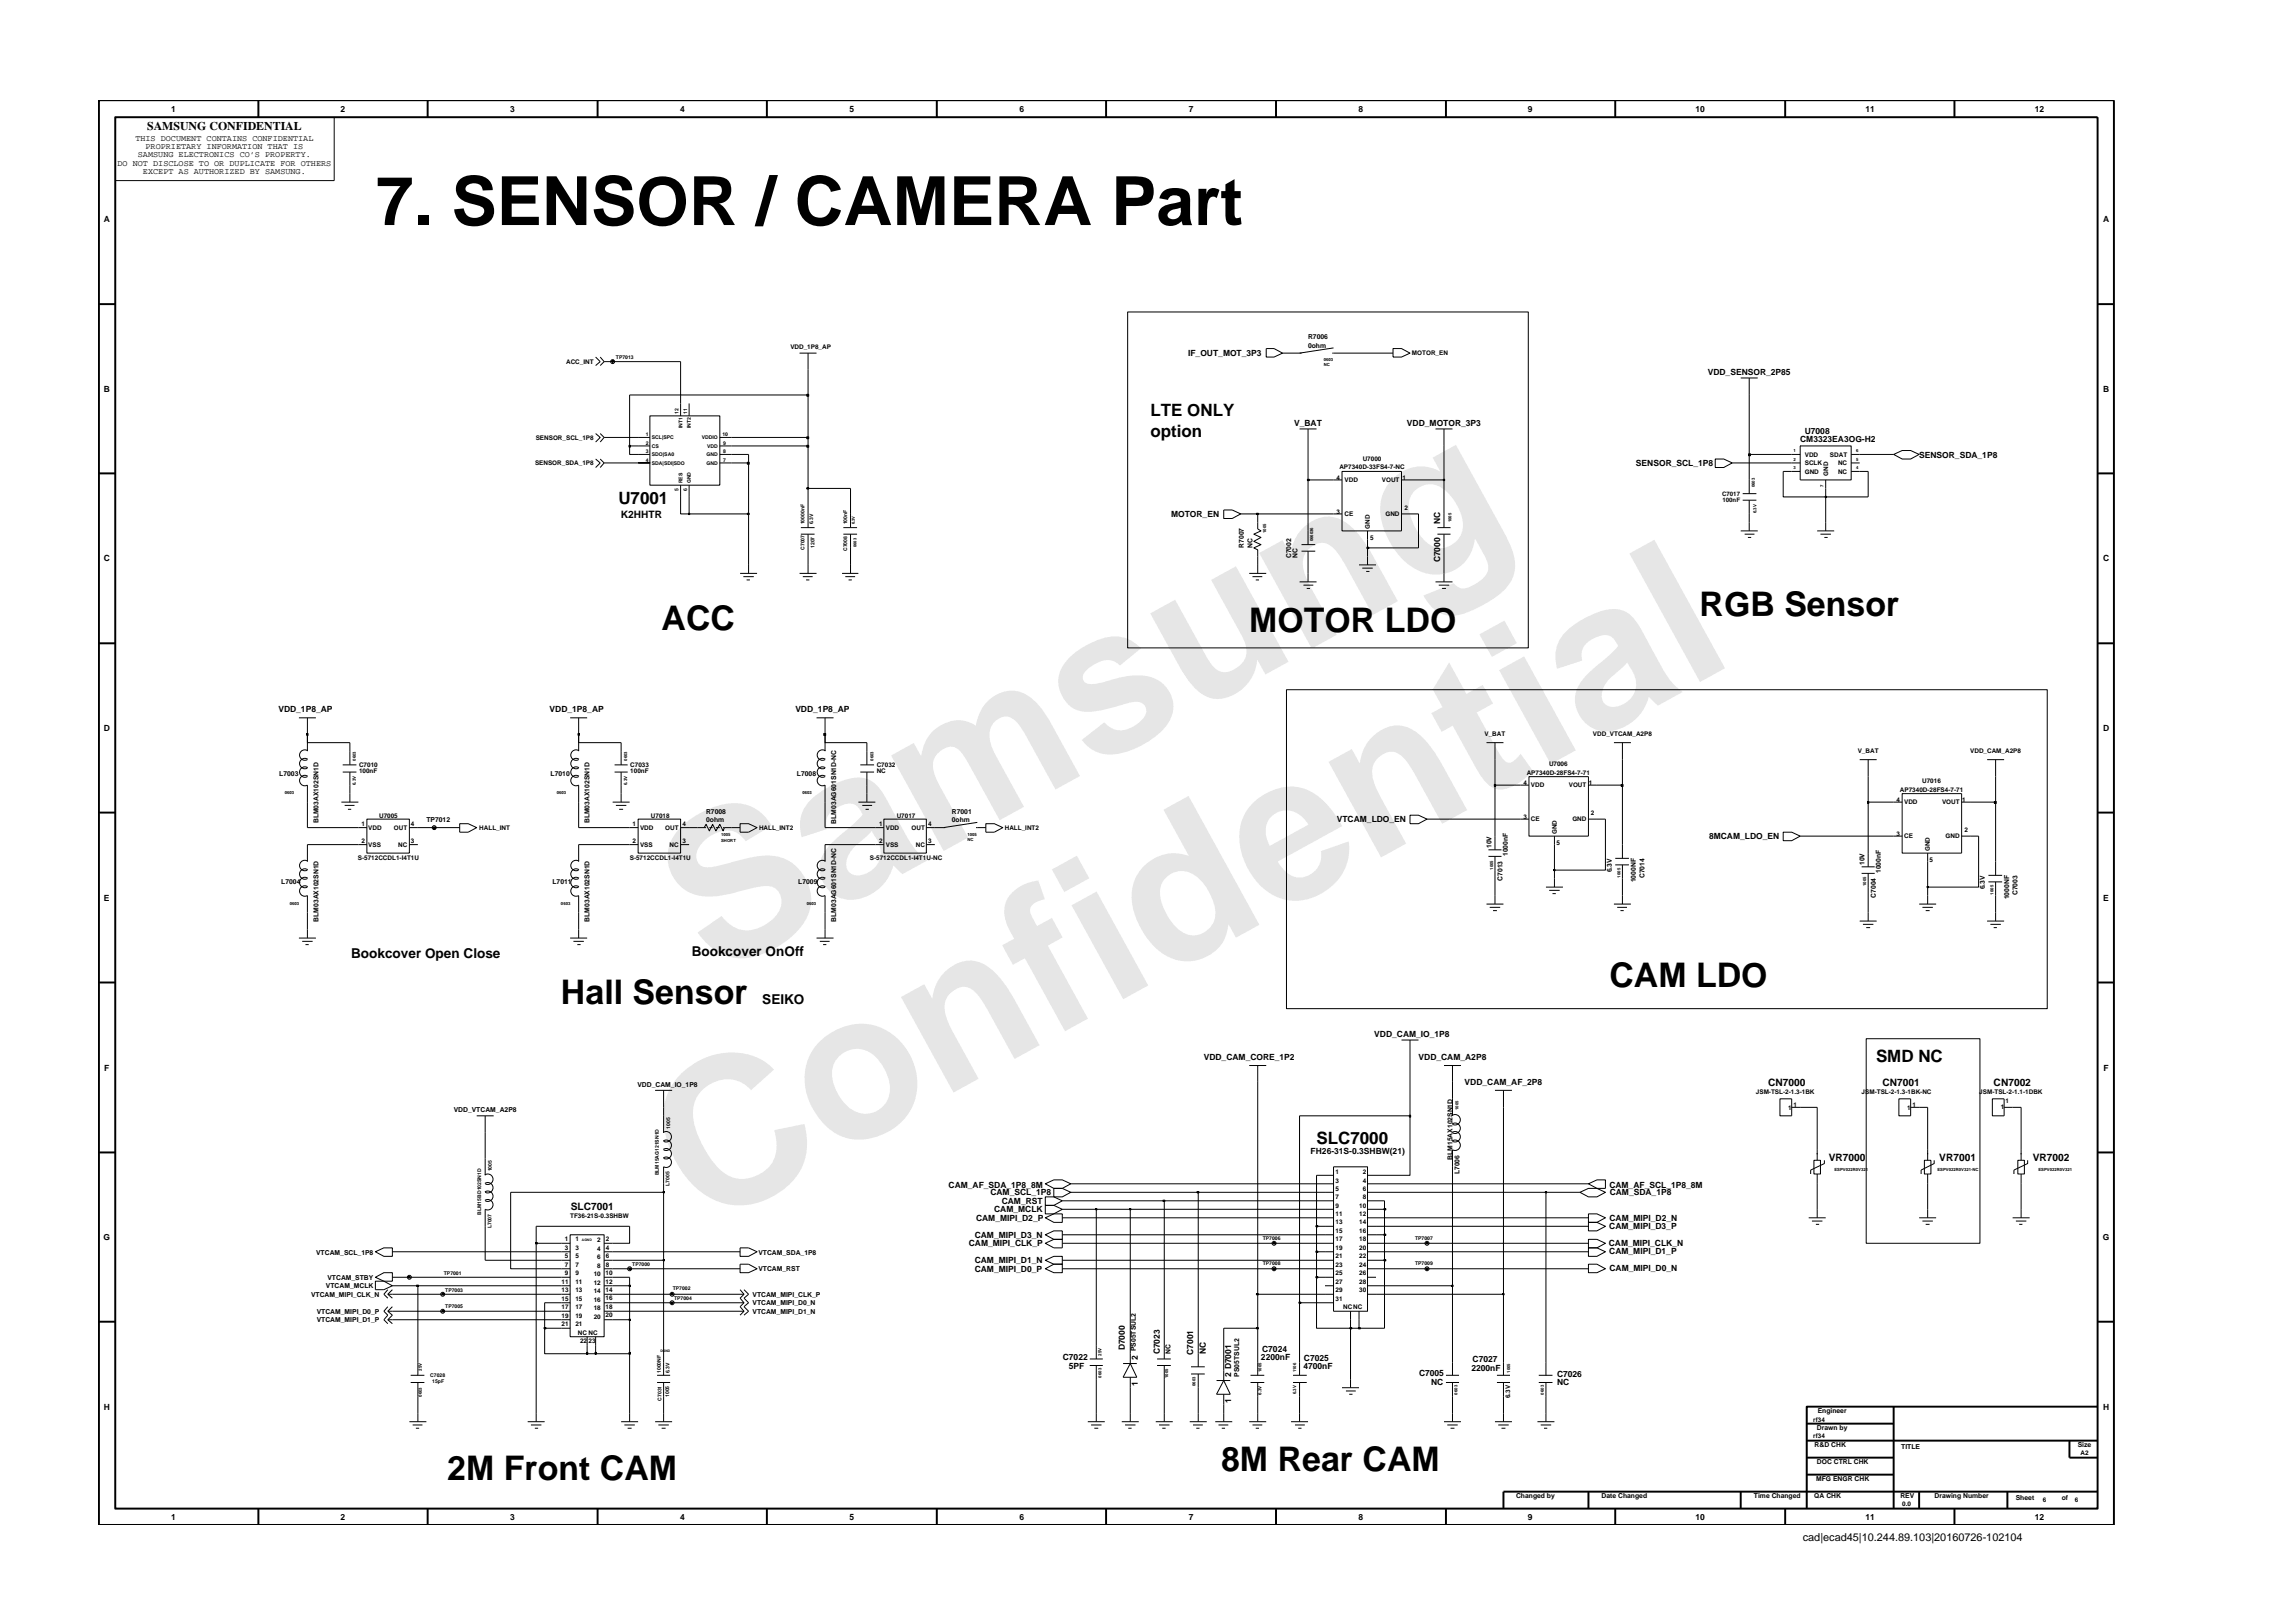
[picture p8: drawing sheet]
<svg xmlns="http://www.w3.org/2000/svg" width="297mm" height="210mm" viewBox="0 0 297 210" stroke-linecap="round" stroke-linejoin="round" font-family="sans-serif">
<defs><g id="words">
<g font-size="26.5" fill="#e6e6e6">
<text x="92.4" y="126.7" transform="rotate(-29 92.4 126.7)">Samsung</text>
<text x="91.1" y="159.4" transform="rotate(-29 91.1 159.4)">Confidential</text>
</g>
<text font-size="8.8" x="48.7" y="29.2">7. SENSOR / CAMERA Part</text>
<g font-size="4.4">
<text x="85.7" y="81.6">ACC</text>
<text x="161.8" y="81.8">MOTOR LDO</text>
<text x="220.2" y="79.8">RGB Sensor</text>
<text x="72.7" y="130.1">Hall Sensor</text>
<text x="208.5" y="127.9">CAM LDO</text>
<text x="57.9" y="191.7">2M Front CAM</text>
<text x="158.2" y="190.6">8M Rear CAM</text>
</g>
<g font-size="2.2">
<text x="149" y="53.9">LTE ONLY</text>
<text x="149" y="56.7">option</text>
<text x="80.1" y="65.3">U7001</text>
<text x="243" y="137.5">SMD NC</text>
<text x="170.5" y="148.2">SLC7000</text>
</g>
<g font-size="1.8">
<text x="45.5" y="124.1">Bookcover Open Close</text>
<text x="89.6" y="123.8">Bookcover OnOff</text>
<text x="98.7" y="130.1">SEIKO</text>
</g>
<text font-size="1.5" x="19.1" y="16.9">SAMSUNG CONFIDENTIAL</text>
<text font-size="1.4" x="233.5" y="199.7">cad|ecad45|10.244.89.103|20160726-102104</text>
<g font-size="1.3">
<text x="80.4" y="67.1">K2HHTR</text>
<text x="229" y="140.7">CN7000</text>
<text x="243.9" y="140.7">CN7001</text>
<text x="258.3" y="140.7">CN7002</text>
<text x="236.9" y="150.3">VR7000</text>
<text x="251.2" y="150.3">VR7001</text>
<text x="263.3" y="150.3">VR7002</text>
<text x="73.9" y="156.7">SLC7001</text>
</g>
<g font-size="1.1">
<text x="22.2" y="14.5">1</text>
<text x="44.1" y="14.5">2</text>
<text x="66.1" y="14.5">3</text>
<text x="88.1" y="14.5">4</text>
<text x="110" y="14.5">5</text>
<text x="132.1" y="14.5">6</text>
<text x="154" y="14.5">7</text>
<text x="176" y="14.5">8</text>
<text x="197.9" y="14.5">9</text>
<text x="219.6" y="14.5">10</text>
<text x="241.6" y="14.5">11</text>
<text x="263.6" y="14.5">12</text>
<text x="15.2" y="21.5">DO NOT DISCLOSE TO OR DUPLICATE FOR OTHERS</text>
<text x="17.5" y="18.2">THIS DOCUMENT CONTAINS CONFIDENTIAL</text>
<text x="17.9" y="20.4">SAMSUNG ELECTRONICS CO’S PROPERTY.</text>
<text x="18.5" y="22.6">EXCEPT AS AUTHORIZED BY SAMSUNG.</text>
<text x="18.9" y="19.3">PROPRIETARY INFORMATION THAT IS</text>
<text x="13.4" y="28.8">A</text>
<text x="272.4" y="28.8">A</text>
<text x="153.9" y="46.1">IF_OUT_MOT_3P3</text>
<text x="13.4" y="50.8">B</text>
<text x="221.2" y="48.6">VDD_SENSOR_2P85</text>
<text x="272.4" y="50.8">B</text>
<text x="167.6" y="55.2">V_BAT</text>
<text x="182.3" y="55.2">VDD_MOTOR_3P3</text>
<text x="233.2" y="57.3">CM3323EA3OG-H2</text>
<text x="233.8" y="56.2">U7008</text>
<text x="248.6" y="59.3">SENSOR_SDA_1P8</text>
<text x="211.9" y="60.4">SENSOR_SCL_1P8</text>
<text x="151.7" y="67">MOTOR_EN</text>
<text x="186.5" y="67.9" transform="rotate(-90 186.5 67.9)">NC</text>
<text x="13.4" y="72.7">C</text>
<text x="186.5" y="72.9" transform="rotate(-90 186.5 72.9)">C7000</text>
<text x="272.4" y="72.7">C</text>
<text x="13.4" y="94.7">D</text>
<text x="36.1" y="92.3">VDD_1P8_AP</text>
<text x="71.2" y="92.3">VDD_1P8_AP</text>
<text x="103" y="92.3">VDD_1P8_AP</text>
<text x="272.4" y="94.7">D</text>
<text x="173.2" y="106.5">VTCAM_LDO_EN</text>
<text x="221.4" y="108.7">8MCAM_LDO_EN</text>
<text x="13.5" y="116.7">E</text>
<text x="272.5" y="116.7">E</text>
<text x="155.9" y="137.3">VDD_CAM_CORE_1P2</text>
<text x="178" y="134.3">VDD_CAM_IO_1P8</text>
<text x="183.8" y="137.3">VDD_CAM_A2P8</text>
<text x="13.5" y="138.7">F</text>
<text x="189.7" y="140.6">VDD_CAM_AF_2P8</text>
<text x="272.5" y="138.7">F</text>
<text x="169.8" y="149.5">FH26-31S-0.3SHBW(21)</text>
<text x="122.9" y="153.9">CAM_AF_SDA_1P8_8M</text>
<text x="128.3" y="154.8">CAM_SCL_1P8</text>
<text x="129.8" y="156">CAM_RST</text>
<text x="208.5" y="153.9">CAM_AF_SCL_1P8_8M</text>
<text x="208.5" y="154.9">CAM_SDA_1P8</text>
<text x="13.4" y="160.6">G</text>
<text x="125.5" y="161.5">CAM_MIPI_CLK_P</text>
<text x="126.3" y="160.4">CAM_MIPI_D3_N</text>
<text x="126.4" y="158.2">CAM_MIPI_D2_P</text>
<text x="128.8" y="157.1">CAM_MCLK</text>
<text x="208.4" y="161.4">CAM_MIPI_CLK_N</text>
<text x="208.5" y="159.3">CAM_MIPI_D3_P</text>
<text x="208.5" y="158.2">CAM_MIPI_D2_N</text>
<text x="272.4" y="160.6">G</text>
<text x="126.3" y="164.8">CAM_MIPI_D0_P</text>
<text x="126.3" y="163.7">CAM_MIPI_D1_N</text>
<text x="208.5" y="162.5">CAM_MIPI_D1_P</text>
<text x="208.5" y="164.7">CAM_MIPI_D0_N</text>
<text x="137.7" y="176.1">C7022</text>
<text x="138.5" y="177.3">5PF</text>
<text x="145.7" y="174.9" transform="rotate(-90 145.7 174.9)">D7000</text>
<text x="147.4" y="179.5" transform="rotate(-90 147.4 179.5)">1</text>
<text x="147.4" y="176.2" transform="rotate(-90 147.4 176.2)">2</text>
<text x="150.3" y="175.5" transform="rotate(-90 150.3 175.5)">C7023</text>
<text x="154.6" y="175.5" transform="rotate(-90 154.6 175.5)">C7001</text>
<text x="156.2" y="175.5" transform="rotate(-90 156.2 175.5)">NC</text>
<text x="159.5" y="178.4" transform="rotate(-90 159.5 178.4)">2 D7001</text>
<text x="163.4" y="176.2">2200nF</text>
<text x="163.5" y="175.1">C7024</text>
<text x="168.9" y="177.4">4700nF</text>
<text x="168.9" y="176.3">C7025</text>
<text x="183.8" y="178.2">C7005</text>
<text x="185.4" y="179.5">NC</text>
<text x="190.6" y="177.7">2200nF</text>
<text x="190.8" y="176.5">C7027</text>
<text x="201.7" y="179.4">NC</text>
<text x="201.7" y="178.3">C7026</text>
<text x="13.4" y="182.6">H</text>
<text x="159.5" y="181.7" transform="rotate(-90 159.5 181.7)">1</text>
<text x="272.4" y="182.6">H</text>
<text x="22.2" y="196.9">1</text>
<text x="44.1" y="196.9">2</text>
<text x="66.1" y="196.9">3</text>
<text x="88.1" y="196.9">4</text>
<text x="110" y="196.9">5</text>
<text x="132.1" y="196.9">6</text>
<text x="154" y="196.9">7</text>
<text x="176" y="196.9">8</text>
<text x="197.9" y="196.9">9</text>
<text x="219.6" y="196.9">10</text>
<text x="241.6" y="196.9">11</text>
<text x="263.6" y="196.9">12</text>
</g>
<g font-size=".9">
<text x="169.4" y="44">R7006</text>
<text x="169.4" y="45.1">0ohm</text>
<text x="161.1" y="71" transform="rotate(-90 161.1 71)">R7007</text>
<text x="162.2" y="71" transform="rotate(-90 162.2 71)">NC</text>
<text x="167.2" y="72.3" transform="rotate(-90 167.2 72.3)">C7002</text>
<text x="168.1" y="72.3" transform="rotate(-90 168.1 72.3)">NC</text>
<text x="36.2" y="100.5">L7003</text>
<text x="71.3" y="100.5">L7010</text>
<text x="103.2" y="100.5">L7008</text>
<text x="41.2" y="106.7" transform="rotate(-90 41.2 106.7)">BLM03AX102SN1D</text>
<text x="55.2" y="106.4">TP7012</text>
<text x="76.4" y="106.7" transform="rotate(-90 76.4 106.7)">BLM03AX102SN1D</text>
<text x="91.5" y="106.5">0ohm</text>
<text x="91.5" y="105.4">R7008</text>
<text x="108.3" y="106.7" transform="rotate(-90 108.3 106.7)">BLM03AG601SN1D-NC</text>
<text x="123.3" y="106.5">0ohm</text>
<text x="123.3" y="105.4">R7001</text>
<text x="193.2" y="109.9" transform="rotate(-90 193.2 109.9)">10V</text>
<text x="195.3" y="110.9" transform="rotate(-90 195.3 110.9)">1000nF</text>
<text x="208.8" y="113" transform="rotate(-90 208.8 113)">6.3V</text>
<text x="213" y="113.8" transform="rotate(-90 213 113.8)">C7014</text>
<text x="241.5" y="112.1" transform="rotate(-90 241.5 112.1)">10V</text>
<text x="243.7" y="113.1" transform="rotate(-90 243.7 113.1)">1000nF</text>
<text x="36.4" y="114.6">L7004</text>
<text x="41.2" y="119.4" transform="rotate(-90 41.2 119.4)">BLM03AX102SN1D</text>
<text x="71.6" y="114.6">L7011</text>
<text x="76.4" y="119.4" transform="rotate(-90 76.4 119.4)">BLM03AX102SN1D</text>
<text x="103.4" y="114.6">L7009</text>
<text x="108.3" y="119.4" transform="rotate(-90 108.3 119.4)">BLM03AG601SN1D-NC</text>
<text x="194.6" y="114.1" transform="rotate(-90 194.6 114.1)">C7013</text>
<text x="211.9" y="114.3" transform="rotate(-90 211.9 114.3)">1000NF</text>
<text x="243" y="116.3" transform="rotate(-90 243 116.3)">C7004</text>
<text x="257.1" y="115.2" transform="rotate(-90 257.1 115.2)">6.3V</text>
<text x="260.3" y="116.5" transform="rotate(-90 260.3 116.5)">1000NF</text>
<text x="261.4" y="116" transform="rotate(-90 261.4 116)">C7003</text>
<text x="82.6" y="140.8">VDD_CAM_IO_1P8</text>
<text x="58.8" y="144">VDD_VTCAM_A2P8</text>
<text x="188.1" y="150.3" transform="rotate(-90 188.1 150.3)">BLM15AX102SN1D</text>
<text x="189.1" y="152.1" transform="rotate(-90 189.1 152.1)">L7006</text>
<text x="40.3" y="168">VTCAM_MIPI_CLK_N</text>
<text x="41" y="162.6">VTCAM_SCL_1P8</text>
<text x="42.2" y="166.8">VTCAM_MCLK</text>
<text x="42.4" y="165.8">VTCAM_STBY</text>
<text x="97.5" y="168">VTCAM_MIPI_CLK_P</text>
<text x="98.2" y="164.6">VTCAM_RST</text>
<text x="98.2" y="162.6">VTCAM_SDA_1P8</text>
<text x="41" y="170.2">VTCAM_MIPI_D0_P</text>
<text x="41" y="171.3">VTCAM_MIPI_D1_P</text>
<text x="97.5" y="169.1">VTCAM_MIPI_D0_N</text>
<text x="97.5" y="170.2">VTCAM_MIPI_D1_N</text>
<text x="147.1" y="175" transform="rotate(-90 147.1 175)">PS05TSUL2</text>
<text x="151.6" y="175.5" transform="rotate(-90 151.6 175.5)">NC</text>
<text x="160.5" y="178.3" transform="rotate(-90 160.5 178.3)">PS05TSUL2</text>
<text x="235.4" y="185.3">Drawn by</text>
<text x="235.5" y="183.1">Engineer</text>
<text x="235.1" y="187.5">R&amp;D CHK</text>
<text x="235.3" y="191.9">MFG ENGR CHK</text>
<text x="235.4" y="189.7">DOC CTRL CHK</text>
<text x="246.3" y="187.7">TITLE</text>
<text x="269.2" y="187.5">Size</text>
<text x="196.4" y="194.1">Changed by</text>
<text x="207.5" y="194.1">Date Changed</text>
<text x="227.2" y="194.1">Time Changed</text>
<text x="235" y="194.1">QA CHK</text>
<text x="246.2" y="194.1">REV</text>
<text x="250.6" y="194.1">Drawing Number</text>
<text x="261.1" y="194.3">Sheet</text>
<text x="267.1" y="194.3">of</text>
</g>
<g font-size=".8">
<text x="73.3" y="47.1">ACC_INT</text>
<text x="102.4" y="45.2">VDD_1P8_AP</text>
<text x="182.9" y="46">MOTOR_EN</text>
<text x="69.4" y="57">SENSOR_SCL_1P8</text>
<text x="176.5" y="59.7">U7000</text>
<text x="233.8" y="59.2">VDD</text>
<text x="237.1" y="59.2">SDAT</text>
<text x="69.3" y="60.3">SENSOR_SDA_1P8</text>
<text x="173.1" y="62.2">4</text>
<text x="173.5" y="60.8">AP7340D-33FS4-7-NC</text>
<text x="174.2" y="62.5">VDD</text>
<text x="179" y="62.5">VOUT</text>
<text x="181.7" y="62.2">1</text>
<text x="223.1" y="64.2">C7017</text>
<text x="223.1" y="65.1">100nF</text>
<text x="233.8" y="61.4">GND</text>
<text x="233.8" y="60.3">SCLK</text>
<text x="236.8" y="61.7" transform="rotate(-90 236.8 61.7)">GND</text>
<text x="238.1" y="60.3">NC</text>
<text x="238.1" y="61.4">NC</text>
<text x="173.1" y="66.6">3</text>
<text x="174.2" y="66.9">CE</text>
<text x="177.5" y="68.5" transform="rotate(-90 177.5 68.5)">GND</text>
<text x="177.5" y="69.9">5</text>
<text x="179.5" y="66.9">GND</text>
<text x="181.9" y="66.1">2</text>
<text x="192.3" y="95.4">V_BAT</text>
<text x="206.3" y="95.4">VDD_VTCAM_A2P8</text>
<text x="46.5" y="99.3">C7010</text>
<text x="46.5" y="100.2">100nF</text>
<text x="81.6" y="100.2">100nF</text>
<text x="81.6" y="99.3">C7033</text>
<text x="113.6" y="99.3">C7032</text>
<text x="113.6" y="100.2">NC</text>
<text x="197.4" y="101.7">4</text>
<text x="197.8" y="100.4">AP7340D-28FS4-7-71</text>
<text x="200.7" y="99.3">U7006</text>
<text x="205.8" y="101.7">1</text>
<text x="240.7" y="97.6">V_BAT</text>
<text x="249" y="101.5">U7016</text>
<text x="255.2" y="97.6">VDD_CAM_A2P8</text>
<text x="46.8" y="107">1</text>
<text x="47.7" y="107.5">VDD</text>
<text x="49.1" y="105.9">U7005</text>
<text x="51" y="107.5">OUT</text>
<text x="53.2" y="107">4</text>
<text x="62.1" y="107.5">HALL_INT</text>
<text x="82" y="107">1</text>
<text x="82.9" y="107.5">VDD</text>
<text x="84.3" y="105.9">U7018</text>
<text x="86.2" y="107.5">OUT</text>
<text x="88.4" y="107">4</text>
<text x="98.3" y="107.5">HALL_INT2</text>
<text x="113.9" y="107">1</text>
<text x="114.8" y="107.5">VDD</text>
<text x="116.2" y="105.9">U7017</text>
<text x="118.1" y="107.5">OUT</text>
<text x="120.3" y="107">4</text>
<text x="130.2" y="107.5">HALL_INT2</text>
<text x="197.4" y="106.1">3</text>
<text x="198.3" y="102">VDD</text>
<text x="198.3" y="106.4">CE</text>
<text x="203.2" y="102">VOUT</text>
<text x="203.7" y="106.4">GND</text>
<text x="206.1" y="105.6">2</text>
<text x="245.7" y="103.9">4</text>
<text x="246.1" y="102.6">AP7340D-28FS4-7-71</text>
<text x="246.7" y="104.2">VDD</text>
<text x="251.6" y="104.2">VOUT</text>
<text x="254.2" y="103.9">1</text>
<text x="254.5" y="107.8">2</text>
<text x="46.4" y="111.4">S-5712CCDL1-I4T1U</text>
<text x="46.8" y="109.2">2</text>
<text x="47.7" y="109.7">VSS</text>
<text x="51.6" y="109.7">NC</text>
<text x="53.2" y="109.2">3</text>
<text x="81.6" y="111.4">S-5712CCDL1-I4T1U</text>
<text x="82" y="109.2">2</text>
<text x="82.9" y="109.7">VSS</text>
<text x="86.7" y="109.7">NC</text>
<text x="88.4" y="109.2">3</text>
<text x="112.7" y="111.4">S-5712CCDL1-I4T1U-NC</text>
<text x="113.9" y="109.2">2</text>
<text x="114.8" y="109.7">VSS</text>
<text x="118.6" y="109.7">NC</text>
<text x="120.3" y="109.2">3</text>
<text x="201.6" y="109.5">5</text>
<text x="201.7" y="108.1" transform="rotate(-90 201.7 108.1)">GND</text>
<text x="245.7" y="108.3">3</text>
<text x="246.7" y="108.6">CE</text>
<text x="250" y="111.7">5</text>
<text x="250" y="110.3" transform="rotate(-90 250 110.3)">GND</text>
<text x="252" y="108.6">GND</text>
<text x="227.5" y="141.7">JSM-TSL-2-1.3-1BK</text>
<text x="231.6" y="143.8">1</text>
<text x="232.4" y="143.5">1</text>
<text x="241.2" y="141.8">JSM-TSL-2-1.3-1BK-NC</text>
<text x="247.1" y="143.8">1</text>
<text x="247.8" y="143.5">1</text>
<text x="256.4" y="141.8">JSM-TSL-2-1.1-1DBK</text>
<text x="259.2" y="143.6">1</text>
<text x="259.8" y="143">1</text>
<text x="173" y="152.1">1</text>
<text x="173" y="154.3">5</text>
<text x="173" y="155.4">7</text>
<text x="173" y="153.2">3</text>
<text x="176.5" y="153.2">4</text>
<text x="176.5" y="152.1">2</text>
<text x="176.5" y="154.3">6</text>
<text x="176.5" y="155.4">8</text>
<text x="73.2" y="161.9">3</text>
<text x="73.2" y="160.8">1</text>
<text x="73.9" y="157.8">TF36-21S-0.3SHBW</text>
<text x="74.5" y="161.9">3</text>
<text x="74.5" y="160.8">1</text>
<text x="77.4" y="160.9">2</text>
<text x="78.5" y="161.9">4</text>
<text x="78.5" y="160.8">2</text>
<text x="173" y="157.6">11</text>
<text x="173" y="158.6">13</text>
<text x="173" y="159.7">15</text>
<text x="173" y="160.8">17</text>
<text x="173" y="156.5">9</text>
<text x="173" y="161.9">19</text>
<text x="176.1" y="157.6">12</text>
<text x="176.1" y="158.6">14</text>
<text x="176.1" y="159.7">16</text>
<text x="176.1" y="160.8">18</text>
<text x="176.1" y="161.9">20</text>
<text x="176.1" y="156.5">10</text>
<text x="72.8" y="167.4">13</text>
<text x="72.8" y="166.3">11</text>
<text x="73.2" y="165.2">9</text>
<text x="73.2" y="163">5</text>
<text x="73.2" y="164.1">7</text>
<text x="74.5" y="165.2">9</text>
<text x="74.5" y="163">5</text>
<text x="74.5" y="167.4">13</text>
<text x="74.5" y="164.1">7</text>
<text x="74.5" y="166.3">11</text>
<text x="76.9" y="166.4">12</text>
<text x="76.9" y="167.5">14</text>
<text x="76.9" y="165.3">10</text>
<text x="77.4" y="164.2">8</text>
<text x="77.4" y="162">4</text>
<text x="77.4" y="163.1">6</text>
<text x="78.4" y="166.3">12</text>
<text x="78.4" y="167.4">14</text>
<text x="78.4" y="165.2">10</text>
<text x="78.5" y="164.1">8</text>
<text x="78.5" y="163">6</text>
<text x="173" y="163">21</text>
<text x="173" y="164.1">23</text>
<text x="173" y="165.2">25</text>
<text x="173" y="166.3">27</text>
<text x="173" y="167.4">29</text>
<text x="176.1" y="163">22</text>
<text x="176.1" y="164.1">24</text>
<text x="176.1" y="165.2">26</text>
<text x="176.1" y="166.3">28</text>
<text x="176.1" y="167.4">30</text>
<text x="72.8" y="171.8">21</text>
<text x="72.8" y="168.5">15</text>
<text x="72.8" y="169.6">17</text>
<text x="72.8" y="170.7">19</text>
<text x="74.5" y="171.8">21</text>
<text x="74.5" y="168.5">15</text>
<text x="74.5" y="169.6">17</text>
<text x="74.5" y="170.7">19</text>
<text x="74.9" y="172.9">NC NC</text>
<text x="76.9" y="170.8">20</text>
<text x="76.9" y="168.6">16</text>
<text x="76.9" y="169.7">18</text>
<text x="78.4" y="170.6">20</text>
<text x="78.4" y="168.4">16</text>
<text x="78.4" y="169.5">18</text>
<text x="173" y="168.5">31</text>
<text x="174" y="169.5">NCNC</text>
<text x="75.1" y="174">22</text>
<text x="76.2" y="174">23</text>
<text x="195.6" y="181.1" transform="rotate(-90 195.6 181.1)">6.3V</text>
<text x="234.9" y="184.2">rf34</text>
<text x="234.9" y="186.3">rf34</text>
<text x="269.5" y="188.5">A2</text>
<text x="246.4" y="195.1">0.0</text>
<text x="264.6" y="194.6">6</text>
<text x="268.8" y="194.6">6</text>
</g>
<g font-size=".7">
<text x="79.8" y="46.5">TP7013</text>
<text x="87.9" y="53.6" transform="rotate(-90 87.9 53.6)">12</text>
<text x="89" y="53.6" transform="rotate(-90 89 53.6)">11</text>
<text x="83.7" y="57.6">2</text>
<text x="83.7" y="56.5">1</text>
<text x="83.7" y="59.8">4</text>
<text x="83.7" y="58.7">3</text>
<text x="84.4" y="56.9">SCL|SPC</text>
<text x="84.4" y="59.1">SDO|SA0</text>
<text x="84.4" y="58">CS</text>
<text x="88.4" y="55.5" transform="rotate(-90 88.4 55.5)">INT1</text>
<text x="89.5" y="55.5" transform="rotate(-90 89.5 55.5)">INT2</text>
<text x="90.9" y="56.9">VDDIO</text>
<text x="91.5" y="59.1">GND</text>
<text x="91.6" y="58">VDD</text>
<text x="93.6" y="56.5">10</text>
<text x="93.7" y="57.6">9</text>
<text x="93.7" y="58.7">8</text>
<text x="93.7" y="59.8">7</text>
<text x="84.4" y="60.2">SDA|SDI|SDO</text>
<text x="87.9" y="63.6" transform="rotate(-90 87.9 63.6)">5</text>
<text x="88.4" y="62.6" transform="rotate(-90 88.4 62.6)">RES</text>
<text x="89" y="63.6" transform="rotate(-90 89 63.6)">6</text>
<text x="89.5" y="62.6" transform="rotate(-90 89.5 62.6)">GND</text>
<text x="91.5" y="60.2">GND</text>
<text x="104.2" y="71.2" transform="rotate(-90 104.2 71.2)">C7007</text>
<text x="104.2" y="67.9" transform="rotate(-90 104.2 67.9)">10000nF</text>
<text x="105.3" y="67.9" transform="rotate(-90 105.3 67.9)">6.3V</text>
<text x="105.5" y="71" transform="rotate(-90 105.5 71)">1207</text>
<text x="109.7" y="71.4" transform="rotate(-90 109.7 71.4)">C7008</text>
<text x="109.7" y="67.9" transform="rotate(-90 109.7 67.9)">100nF</text>
<text x="86.8" y="146.2" transform="rotate(-90 86.8 146.2)">1005</text>
<text x="63.7" y="151.8" transform="rotate(-90 63.7 151.8)">1005</text>
<text x="85.4" y="152.3" transform="rotate(-90 85.4 152.3)">BLM15AG121SN1D</text>
<text x="86.7" y="153.6" transform="rotate(-90 86.7 153.6)">L7005</text>
<text x="62.3" y="157.3" transform="rotate(-90 62.3 157.3)">BLM15BD102SN1D</text>
<text x="63.7" y="159.1" transform="rotate(-90 63.7 159.1)">L7007</text>
<text x="163.6" y="160.6">TP7006</text>
<text x="183.3" y="160.6">TP7007</text>
<text x="57.5" y="165.1">TP7001</text>
<text x="57.7" y="167.3">TP7003</text>
<text x="81.9" y="164">TP7000</text>
<text x="87.2" y="167.1">TP7002</text>
<text x="163.6" y="163.9">TP7008</text>
<text x="183.3" y="163.9">TP7009</text>
<text x="57.7" y="169.4">TP7005</text>
<text x="87.3" y="168.4">TP7004</text>
<text x="55.7" y="178.3">C7028</text>
<text x="56" y="179.2">15pF</text>
<text x="85.6" y="177.9" transform="rotate(-90 85.6 177.9)">1000NF</text>
<text x="86.7" y="177.9" transform="rotate(-90 86.7 177.9)">6.3V</text>
<text x="85.7" y="181.5" transform="rotate(-90 85.7 181.5)">C7031</text>
<text x="86.7" y="181" transform="rotate(-90 86.7 181)">1005</text>
</g>
<g font-size=".6">
<text x="227.5" y="66.5" transform="rotate(-90 227.5 66.5)">6.3V</text>
<text x="46.1" y="101.7" transform="rotate(-90 46.1 101.7)">6.3V</text>
<text x="81.2" y="101.7" transform="rotate(-90 81.2 101.7)">6.3V</text>
<text x="54.6" y="177.6" transform="rotate(-90 54.6 177.6)">25V</text>
<text x="142.7" y="175.6" transform="rotate(-90 142.7 175.6)">25V</text>
<text x="54.6" y="181" transform="rotate(-90 54.6 181)">0603</text>
<text x="163.4" y="180.7" transform="rotate(-90 163.4 180.7)">6.3V</text>
<text x="167.9" y="180.6" transform="rotate(-90 167.9 180.6)">6.3V</text>
</g>
<g font-size=".5">
<text x="171.5" y="46.7">0603</text>
<text x="171.5" y="47.4">NC</text>
<text x="232.4" y="58.6">1</text>
<text x="232.4" y="59.7">2</text>
<text x="240.4" y="59.7">5</text>
<text x="240.4" y="58.6">6</text>
<text x="227.3" y="63.1" transform="rotate(-90 227.3 63.1)">0603</text>
<text x="232.4" y="60.8">3</text>
<text x="236.2" y="63.1" transform="rotate(-90 236.2 63.1)">7</text>
<text x="240.4" y="60.8">4</text>
<text x="110.7" y="67.9" transform="rotate(-90 110.7 67.9)">6.3V</text>
<text x="110.9" y="70.9" transform="rotate(-90 110.9 70.9)">0603</text>
<text x="164" y="69" transform="rotate(-90 164 69)">1005</text>
<text x="170.1" y="70.1" transform="rotate(-90 170.1 70.1)">066036</text>
<text x="188" y="67.7" transform="rotate(-90 188 67.7)">1005</text>
<text x="46.1" y="98.5" transform="rotate(-90 46.1 98.5)">0603</text>
<text x="81.2" y="98.5" transform="rotate(-90 81.2 98.5)">0603</text>
<text x="113.1" y="98.5" transform="rotate(-90 113.1 98.5)">0603</text>
<text x="36.9" y="102.8">0603</text>
<text x="72.1" y="102.8">0603</text>
<text x="104" y="102.8">0603</text>
<text x="93.4" y="108.3">1005</text>
<text x="93.4" y="109.1">SHORT</text>
<text x="125.3" y="108.3">1005</text>
<text x="125.3" y="109">NC</text>
<text x="193.4" y="112.7" transform="rotate(-90 193.4 112.7)">1005</text>
<text x="209.9" y="113.7" transform="rotate(-90 209.9 113.7)">1005</text>
<text x="37.5" y="117.2">0603</text>
<text x="72.7" y="117.2">0603</text>
<text x="104.5" y="117.2">0603</text>
<text x="241.8" y="114.8" transform="rotate(-90 241.8 114.8)">1005</text>
<text x="258.3" y="115.9" transform="rotate(-90 258.3 115.9)">1005</text>
<text x="188.9" y="143.8" transform="rotate(-90 188.9 143.8)">1005</text>
<text x="237.6" y="151.7">ESPV022R0V321</text>
<text x="251" y="151.7">ESPV022R0V321-NC</text>
<text x="264.1" y="151.7">ESPV022R0V321</text>
<text x="142.7" y="178.5" transform="rotate(-90 142.7 178.5)">0603</text>
<text x="151.3" y="178.5" transform="rotate(-90 151.3 178.5)">1005</text>
<text x="154.9" y="179.6" transform="rotate(-90 154.9 179.6)">0603</text>
<text x="163.4" y="177.7" transform="rotate(-90 163.4 177.7)">1005</text>
<text x="167.9" y="177.8" transform="rotate(-90 167.9 177.8)">1106</text>
<text x="195.6" y="177.8" transform="rotate(-90 195.6 177.8)">1005</text>
<text x="188.8" y="180.7" transform="rotate(-90 188.8 180.7)">0603</text>
<text x="200" y="180.7" transform="rotate(-90 200 180.7)">0603</text>
</g>
<g font-size=".4">
<text x="75.4" y="160.7">AGND</text>
<text x="85.5" y="175.1">DGND</text>
</g>
</g></defs>
<g fill="none" stroke="#000" stroke-width=".13">
<path d="M43.3 15.3v8.1h-28.4M77.2 56.2l.6 .5-.6 .6M77.2 46.3l.6 .5-.6 .6M77.2 59.5l.6 .5-.6 .6M77.8 56.2l.5 .5M77.8 46.3l.5 .5M77.8 59.5l.5 .5M78.3 60h4.4M78.3 56.7l-.5 .6M78.3 46.8l-.5 .6M78.3 56.7h5.9M78.3 46.8h9.9v7.1"/>
<path d="M78.3 60l-.5 .6M79.3 46.7h.1v.2h-.1zM81.5 57.7h.1v.2h-.1zM81.6 57.8v1.1h2.6M81.6 57.8h2.6M82.7 60h1.5h-1.5M84.2 53.9h9v9h-9zM89.3 52.3v1.6M93.2 57.8h11.5M93.2 58.9h3.8v15.4M93.2 60h3.8M93.2 56.7h11.5"/>
<path d="M96.8 59.9h.3v.2h-.3zM103.6 45.7h2.2M104.5 57.7h.3v.2h-.3zM104.5 56.6h.3v.2h-.3zM104.5 51.1h.3v.2h-.3zM104.7 45.7v22.7M104.7 51.2h-23.1v6.6M146.1 40.4h51.9v43.5h-51.9zM164 45.2h1l1.1 .5-1.1 .6h-1zM166.1 45.7h2.5M168.3 55.6h2.2M169.4 55.6v15"/>
<path d="M172.6 45.7h7.9M172.7 45.1l-4.4 .6M180.5 45.2h1.1l1.1 .5-1.1 .6h-1.1zM186 55.6h2.2M187.1 55.6v12.8M222.2 59.5h1.1l1.1 .5-1.1 .6h-1.1zM224.4 60h8.8M225.5 49h2.2M226.5 58.8h.3v.2h-.3zM226.6 58.9h6.6M226.6 49v15M233.2 57.8h6.6v4.4h-6.6z"/>
<path d="M233.2 57.8h.1M239.8 58.9h5.5M239.8 60h1.1M245.3 58.9l1.1-.5h1.1l1.1 .5-1.1 .6h-1.1zM88.2 62.9v3.7h1.1M89.2 66.5h.2v.2h-.2zM89.3 62.9v3.7M89.3 66.6h7.7M95.9 74.3h2.2M96.3 74.7h1.3M96.7 75.1h.4M96.8 66.5h.3v.2h-.3z"/>
<path d="M103.6 74.3h2.2M103.7 69.2h1.8M103.7 68.4h1.8M104 74.7h1.3M104.4 75.1h.4M104.5 63.2h.3v.2h-.3zM104.7 63.3h5.5v5.1M104.7 69.2v5.1M109.1 74.3h2.1M109.2 69.2h1.8M109.2 68.4h1.8M109.5 74.7h1.3"/>
<path d="M109.9 75.1h.4M110.2 69.2v5.1M158.5 66.1h1.1l1.1 .5-1.1 .6h-1.1zM160.7 66.6h13.1M161.8 74.3h2.2M162.2 74.7h1.3M162.7 75.1h.4M162.8 66.5h.2v.2h-.2zM162.9 66.6v1.9l.5 .3-1 .4 1 .4-1 .5 1 .5-1 .4 .5 .2v3.1M168.3 75.4h2.2M168.6 71.4h1.8M168.6 70.6h1.8"/>
<path d="M168.9 75.8h1.2M169.3 76.2h.4M169.4 62.1h.2v.2h-.2zM169.4 71.4v4M169.4 62.2h4.4M173.8 61.1h7.8v7.7h-7.8zM176.1 73.2h2.2M176.5 73.6h1.3M177 74h.4M177.1 70.9h.2v.2h-.2zM177.2 68.8v4.4M181.6 62.2h5.5"/>
<path d="M181.6 66.6h2.2v4.4h-6.6M186 75.4h2.2M186.2 69.2h1.7M186.2 68.4h1.7M186.4 75.8h1.3M186.8 76.2h.5M187 62.1h.1v.2h-.1zM187.1 69.2v6.2M225.5 68.8h2.2M225.7 64.8h1.8M225.7 64h1.8M226 69.2h1.3"/>
<path d="M226.4 69.6h.5M226.6 64.8v4M233.2 61.1h-2.2v3.3h11v-3.3h-2.2M235.4 68.8h2.2M235.8 69.2h1.4M236.3 69.6h.5M236.4 64.3h.2v.2h-.2zM236.5 62.2v6.6M38.7 93h2.2M39.7 95h.2v.3h-.2zM39.8 96.2h5.5v2.9M39.8 93v4.3"/>
<path d="M39.9 99.5a.68 .68 0 0 0-1.1 .5 .68 .68 0 0 0 1 .6M39.9 97.3a.68 .68 0 0 0-1.1 .5 .68 .68 0 0 0 1 .6M39.9 98.4a.68 .68 0 0 0-1.1 .5 .68 .68 0 0 0 1 .6M44.4 99.1h1.8M73.9 93h2.2M74.9 95h.1v.3h-.1zM75 96.2h5.5v2.9M75 93v4.3M75 99.5a.68 .68 0 0 0-1.1 .5 .68 .68 0 0 0 1.1 .6M75 97.3a.68 .68 0 0 0-1.1 .5 .68 .68 0 0 0 1.1 .6M75 98.4a.68 .68 0 0 0-1.1 .5 .68 .68 0 0 0 1.1 .6M79.6 99.1h1.7"/>
<path d="M105.8 93h2.2M106.7 95h.3v.3h-.3zM106.9 95.1v1.1h5.4v2.9M106.9 93v4.3M106.9 99.5a.68 .68 0 0 0-1 .5 .68 .68 0 0 0 1 .6M106.9 97.3a.68 .68 0 0 0-1 .5 .68 .68 0 0 0 1 .6M106.9 98.4a.68 .68 0 0 0-1 .5 .68 .68 0 0 0 1 .6M111.4 99.1h1.8M166.7 89.4h98.5v41.3h-98.5zM192.6 96.2h2.2M193.7 96.2v13.9M209.1 96.2h2.2"/>
<path d="M210.2 96.2v15M240.9 98.4h2.2M242 98.4v13.9M257.4 98.4h2.2M258.5 98.4v15M39.8 116v5.5M39.9 100.6a.68 .68 0 0 0-1.1 .5 .68 .68 0 0 0 1 .6v5.5h7.7M39.9 113.8a.68 .68 0 0 0-1.1 .5 .68 .68 0 0 0 1 .6M39.9 111.6a.68 .68 0 0 0-1.1 .5 .68 .68 0 0 0 1 .6M39.9 114.9a.68 .68 0 0 0-1.1 .5 .68 .68 0 0 0 1 .6M39.9 112.7a.68 .68 0 0 0-1.1 .5 .68 .68 0 0 0 1 .6M44.2 103.9h2.2"/>
<path d="M44.4 100h1.8M44.6 104.3h1.3M45.1 104.8h.4M45.3 100v3.9M47.5 106.1h5.5v4.4h-5.5zM47.5 109.4h-7.7v2.2M53 109.4h1.1M53 107.2h6.5M56.2 107.1h.2v.3h-.2zM59.5 106.7h1.1l1.2 .5-1.2 .6h-1.1zM75 116v5.5M75 113.8a.68 .68 0 0 0-1.1 .5 .68 .68 0 0 0 1.1 .6"/>
<path d="M75 111.6a.68 .68 0 0 0-1.1 .5 .68 .68 0 0 0 1.1 .6M75 114.9a.68 .68 0 0 0-1.1 .5 .68 .68 0 0 0 1.1 .6M75 112.7a.68 .68 0 0 0-1.1 .5 .68 .68 0 0 0 1.1 .6M75 100.6a.68 .68 0 0 0-1.1 .5 .68 .68 0 0 0 1.1 .6v5.5h7.7M79.4 103.9h2.2M79.6 100h1.7M79.8 104.3h1.3M80.2 104.8h.5M80.5 100v3.9M82.7 106.1h5.5v4.4h-5.5zM82.7 109.4h-7.7v2.2M88.2 107.2h3l.3-.4 .4 .8 .4-.8 .4 .8 .5-.8 .5 .8 .1-.4"/>
<path d="M88.2 109.4h1.1M91.2 107.2h.3M91.9 107.2h.4M92.7 107.2h.5M93.7 107.2h2.2M95.9 106.7h1.1l1.1 .5-1.1 .6h-1.1zM106.9 116v5.5M106.9 100.6a.68 .68 0 0 0-1 .5 .68 .68 0 0 0 1 .6v5.5h7.6M106.9 113.8a.68 .68 0 0 0-1 .5 .68 .68 0 0 0 1 .6M106.9 111.6a.68 .68 0 0 0-1 .5 .68 .68 0 0 0 1 .6M106.9 114.9a.68 .68 0 0 0-1 .5 .68 .68 0 0 0 1 .6M106.9 112.7a.68 .68 0 0 0-1 .5 .68 .68 0 0 0 1 .6"/>
<path d="M111.2 103.9h2.2M111.4 100h1.8M111.7 104.3h1.3M112.1 104.8h.5M112.3 100v3.9M114.5 106.1h5.5v4.4h-5.5zM114.5 109.4h-7.6v2.2M120 109.4h1.1M120 107.2h2.5M126.4 107.2h1.3M126.6 106.5l-4.4 .7M127.7 106.7h1.1l1.1 .5-1.1 .6h-1.1z"/>
<path d="M182.7 105.6h1.1l1.1 .5-1.1 .6h-1.1zM184.9 106.1h13.2M192.6 117.1h2.2M192.8 110.1h1.7M192.8 110.9h1.7M193 117.5h1.3M193.4 118h.5M193.6 101.6h.1v.3h-.1zM193.7 110.9v6.2M193.7 101.7h4.4M198.1 100.6h7.7v7.7h-7.7zM200.3 114.9h2.2"/>
<path d="M200.7 115.3h1.3M201.1 115.8h.4M201.3 112.6h.2v.2h-.2zM201.4 108.3v6.6M205.8 106.1h2.2v6.6h-6.6M205.8 101.7h4.4M209.1 117.1h2.2M209.2 111.2h1.8M209.2 112h1.8M209.5 117.5h1.3M209.9 118h.4M210 101.6h.3v.3h-.3z"/>
<path d="M210.2 112v5.1M231 107.8h1.1l1.1 .5-1.1 .6h-1.1zM233.2 108.3h13.2M240.9 119.3h2.2M241.2 112.3h1.7M241.2 113.1h1.7M241.3 119.7h1.4M241.9 103.8h.2v.3h-.2zM242 103.9h4.4M242 113.1v6.2M246.4 102.8h7.7v7.7h-7.7zM248.6 117.1h2.2"/>
<path d="M249 117.5h1.4M249.5 118h.5M249.6 114.8h.2v.2h-.2zM249.7 110.5v6.6M254.1 108.3h2.2v6.6h-6.6M254.1 103.9h4.4M257.4 119.3h2.2M257.6 113.4h1.8M257.6 114.2h1.8M257.8 119.7h1.4M258.3 103.8h.3v.3h-.3zM258.5 114.2v5.1"/>
<path d="M38.7 121.5h2.2M39.1 121.9h1.4M39.6 122.4h.4M73.9 121.5h2.2M74.3 121.9h1.3M74.8 122.4h.4M105.8 121.5h2.2M106.2 121.9h1.3M106.6 122.4h.4M161.8 138h2.2M162.9 138v40.2M181.6 134.7h2.2"/>
<path d="M182.7 134.7v9.9M187.1 138h2.2M188.2 138v6.6M241.8 120.2h.5M241.8 134.6h14.7v26.5h-14.7zM258.3 120.2h.4M61.8 144.6h2.2M62.8 154.4a.68 .68 0 0 1 1.1 .5 .68 .68 0 0 1-1 .7M62.8 152.2a.68 .68 0 0 1 1.1 .5 .68 .68 0 0 1-1 .7M62.8 155.5a.68 .68 0 0 1 1.1 .5 .68 .68 0 0 1-1 .7v6.6h11M62.8 153.3a.68 .68 0 0 1 1.1 .5 .68 .68 0 0 1-1 .7M62.9 144.6v7.7"/>
<path d="M73.9 160h4.4v13.2h-4.4zM84.9 141.3h2.2M85.9 154.4h.1v.1h-.1zM85.9 148.9a.68 .68 0 0 1 1.1 .5 .68 .68 0 0 1-1 .7M85.9 146.7a.68 .68 0 0 1 1.1 .5 .68 .68 0 0 1-1 .7M85.9 150a.68 .68 0 0 1 1.1 .5 .68 .68 0 0 1-1 .7v27M85.9 147.8a.68 .68 0 0 1 1.1 .5 .68 .68 0 0 1-1 .7M86 154.5h-19.8v9.9h7.7M86 141.3v5.5M135.4 157.8l1.1-.5h1.1v1.1h-1.1zM135.4 153.4l1.1-.5h1.1l1.1 .5-1.1 .6h-1.1zM135.4 156.2h1.1l1.1 .5-1.1 .6h-1.1z"/>
<path d="M135.4 160l1.1-.5h1.1v1.1h-1.1zM135.4 155.1h1.1l1.1 .5-1.1 .6h-1.1zM136.5 154h1.1l1.1 .5-1.1 .6h-1.1zM137.6 157.8h35.1M137.6 160h35.1M137.6 155.6h35.1M137.6 156.7h35.1M138.7 153.4h34M138.7 154.5h34M141.9 156.6h.2v.1h-.2zM142 156.7v19.4M146.3 156.6h.2v.1h-.2z"/>
<path d="M146.4 156.7v19.9M150.7 155.5h.2v.1h-.2zM150.8 155.6v20.5M155.1 154.4h.2v.1h-.2zM155.2 154.5v22.6M170.5 158.8h.2v.1h-.2zM170.5 158.9h2.2M172.7 151.2h4.5v18.7h-4.5zM172.7 152.3h-2.2v13.2M177.2 155.6h2.2v16.5h-8.9v-6.6M177.2 157.8h28.6M177.2 153.4h28.6"/>
<path d="M177.2 158.9h28.6M177.2 160h2.2M177.2 156.7h2.2M177.2 154.5h27.5M179.3 159.9h.2v.1h-.2zM179.3 156.6h.2v.1h-.2zM182.6 144.5h.1v.2h-.1zM182.7 144.6v7.7h-5.5M182.7 144.6h-14.4v33.6M188.1 146.7a.68 .68 0 0 1 1.1 .5 .68 .68 0 0 1-1 .7M188.1 144.5a.68 .68 0 0 1 1.1 .5 .68 .68 0 0 1-1 .6M188.1 147.8a.68 .68 0 0 1 1.1 .5 .68 .68 0 0 1-1 .7"/>
<path d="M188.1 145.6a.68 .68 0 0 1 1.1 .5 .68 .68 0 0 1-1 .6M188.2 149v29.2M193.7 141.3h2.2M194.8 141.3v36.9M200.2 154.4h.1v.1h-.1zM200.3 154.5v23.7M204.7 154.5l1.1-.5h1.1l1.1 .5-1.1 .6h-1.1zM205.8 158.4h1.1l1.1 .5-1.1 .6h-1.1zM205.8 157.3h1.1l1.1 .5-1.1 .6h-1.1zM205.8 153.4l1.1-.5h1.1v1.1h-1.1zM230.6 142.4h1.5v2.2h-1.5zM232.1 143.5h3.3v6.8"/>
<path d="M234.3 157.8h2.2M234.7 158.2h1.4M235 150.3h.8v1.8h-.8zM235.2 158.6h.5M235.4 152.1v5.7M236.3 150.3v.4l-1.7 .9v.5M246 142.4h1.5v2.2h-1.5zM247.5 143.5h2.2v6.8M248.6 157.8h2.2M249 158.2h1.4M249.3 150.3h.8v1.8h-.8zM249.5 158.6h.5"/>
<path d="M249.7 152.1v5.7M250.6 150.3v.4l-1.7 .9v.5M258.1 142.4h1.5v2.2h-1.5zM259.6 143.5h2.2v6.8M260.7 157.8h2.2M261.1 158.2h1.4M261.4 150.3h.8v1.8h-.8zM261.6 158.6h.4M261.8 152.1v5.7M262.7 150.3v.4l-1.8 .9v.5M48.6 166h1.1l1.1 .6-1.1 .5h-1.1zM48.6 165.5l1.1-.6h1.1v1.1h-1.1z"/>
<path d="M48.6 162.2l1.1-.5h1.1v1.1h-1.1zM50.2 167.1l-.5 .6 .5 .5M50.2 167.7l.6 .5M50.2 167.7h23.7M50.2 171h23.7M50.2 169.9h23.7M50.2 169.3l-.5 .6 .5 .5-.5 .6 .5 .5M50.2 169.9l.6 .5-.6 .6M50.2 171l.6 .5M50.8 167.1l-.6 .6M50.8 166.6h23.1M50.8 162.2h23.1"/>
<path d="M50.8 165.5h23.1M50.8 169.3l-.6 .6M52.9 165.4h.2v.2h-.2zM53.2 179.1h1.8M53.2 178.2h1.8M54 166.5h.2v.2h-.2zM54.1 166.6v11.6M54.1 179.1v5.1M57.3 169.8h.2v.2h-.2zM57.3 167.6h.2v.2h-.2zM69.4 161h.2v.1h-.2zM69.5 161.1h4.4"/>
<path d="M70.5 172h.2v.2h-.2zM70.6 172.1v3.3h5.5M70.6 172.1h3.3M73.9 168.8h-3.3v3.3M76 175.2h.1v.3h-.1zM76.1 173.2v2.2M76.1 175.4h5.5M77.1 175.2h.1v.3h-.1zM77.2 173.2v2.2M78.3 161.1h3.3v-2.2h-12.1v25.3M78.3 167.7h18.1M78.3 166.6h3.3"/>
<path d="M78.3 162.2h17.6M78.3 163.3h7.7M78.3 165.5h3.3v18.7M78.3 168.8h18.1M78.3 164.4h17.6M78.3 171h3.3M78.3 169.9h18.1M81.5 175.2h.1v.3h-.1zM81.5 170.9h.1v.2h-.1zM81.5 166.5h.1v.2h-.1zM81.5 164.3h.1v.2h-.1zM85.1 179.1h1.7"/>
<path d="M85.1 178.2h1.7M85.9 163.2h.1v.2h-.1zM86 179.1v5.1M87 168.7h.2v.2h-.2zM87 167.6h.2v.2h-.2zM95.9 167.1l.5 .6-.5 .5 .5 .6-.5 .5 .5 .6-.5 .5M95.9 161.7h1.1l1.1 .5-1.1 .6h-1.1zM95.9 163.8h1.1l1.1 .6-1.1 .5h-1.1zM96.4 167.1l.6 .6-.6 .5 .6 .6-.6 .5 .6 .6-.6 .5M135.4 164.4l1.1-.6h1.1v1.1h-1.1zM135.4 161.1l1.1-.5h1.1v1.1h-1.1zM135.4 163.3l1.1-.5h1.1v1h-1.1z"/>
<path d="M137.6 161.1h35.1M137.6 163.3h35.1M137.6 164.4h35.1M141.2 176.9h1.7M141.2 176.1h1.7M142 176.9v7.3M145.5 176.6h1.8M146.4 176.6l.9 1.8h-1.8zM146.4 178.4v5.8M149.9 176.9h1.8M149.9 176.1h1.8M150.8 176.9v7.3"/>
<path d="M154.3 178h1.8M154.3 177.1h1.8M155.2 178v6.2M157.6 178.8h1.8M158.5 178.8l.9 1.8h-1.8zM162 179.1h1.8M162 178.2h1.8M162.8 172h.2v.2h-.2zM162.8 167.6h.2v.2h-.2zM162.9 167.7h9.8M162.9 179.1v5.1M162.9 172.1h-4.4v6.7"/>
<path d="M165 164.3h.2v.2h-.2zM165 161h.2v.1h-.2zM167.5 179.1h1.8M167.5 178.2h1.8M168.3 168.7h.2v.2h-.2zM168.3 168.8h4.4M168.3 179.1v5.1M170.5 165.4h.2v.2h-.2zM170.5 162.1h.2v.1h-.2zM170.5 162.2h2.2M170.5 165.5h2.2M171.6 166.6h1.1"/>
<path d="M173.8 179.8h2.3M174.9 172h.2v.2h-.2zM174.9 169.9v9.9M176 172h.2v.2h-.2zM176.1 169.9v2.2M177.2 167.7h17.6M177.2 166.6h11M177.2 161.1h28.6M177.2 162.2h28.6M177.2 163.3h2.2M177.2 165.5h1.1M177.2 164.4h28.6"/>
<path d="M179.3 163.2h.2v.2h-.2zM184.8 164.3h.1v.2h-.1zM184.8 161h.1v.1h-.1zM187.3 179.1h1.7M187.3 178.2h1.7M188.1 166.5h.1v.2h-.1zM188.2 179.1v5.1M193.9 179.1h1.7M193.9 178.2h1.7M194.7 167.6h.1v.2h-.1zM194.8 179.1v5.1M199.3 179.1h1.8"/>
<path d="M199.3 178.2h1.8M200.3 179.1v5.1M205.8 163.8h1.1l1.1 .6-1.1 .5h-1.1zM205.8 160.6h1.1l1.1 .5-1.1 .6h-1.1zM205.8 161.7h1.1l1.1 .5-1.1 .6h-1.1zM53 184.2h2.2M53.5 184.6h1.2M53.9 185h.4M68.4 184.2h2.2M68.8 184.6h1.3M69.3 185h.4M80.5 184.2h2.2"/>
<path d="M80.9 184.6h1.3M81.3 185h.5M84.9 184.2h2.2M85.3 184.6h1.3M85.7 185h.5M140.9 184.2h2.2M141.3 184.6h1.4M141.8 185h.5M145.3 184.2h2.2M145.7 184.6h1.4M146.2 185h.4M149.7 184.2h2.2"/>
<path d="M150.1 184.6h1.4M150.6 185h.4M154.1 184.2h2.2M154.5 184.6h1.3M155 185h.4M157.4 184.2h2.2M157.8 184.6h1.3M158.3 185h.4M158.5 180.6v3.6M161.8 184.2h2.2M162.2 184.6h1.3M162.7 185h.4"/>
<path d="M167.2 184.2h2.2M167.8 184.6h1.2M168.2 185h.4M174.4 180.2h1.2M174.8 180.6h.4M187.1 184.2h2.2M187.5 184.6h1.3M187.9 185h.5M193.7 184.2h2.2M194.1 184.6h1.3M194.5 185h.5M199.2 184.2h2.2"/>
<path d="M199.6 184.6h1.3M200 185h.4"/>
<circle cx="79.4" cy="46.8" r=".25"/>
<circle cx="56.2" cy="107.2" r=".25"/>
<circle cx="53" cy="165.5" r=".25"/>
<circle cx="57.3" cy="169.9" r=".25"/>
<circle cx="57.3" cy="167.7" r=".25"/>
<circle cx="81.6" cy="164.4" r=".25"/>
<circle cx="87.1" cy="168.8" r=".25"/>
<circle cx="87.1" cy="167.7" r=".25"/>
<circle cx="165" cy="161.1" r=".25"/>
<circle cx="165" cy="164.4" r=".25"/>
<circle cx="184.9" cy="161.1" r=".25"/>
<circle cx="184.9" cy="164.4" r=".25"/>
</g>
<g fill="#000">
<path d="M79.3 46.7h.1v.2h-.1z" fill-rule="evenodd"/>
<path d="M81.5 57.7h.1v.2h-.1z" fill-rule="evenodd"/>
<path d="M104.5 57.7h.3v.2h-.3z" fill-rule="evenodd"/>
<path d="M104.5 56.6h.3v.2h-.3z" fill-rule="evenodd"/>
<path d="M104.5 51.1h.3v.2h-.3z" fill-rule="evenodd"/>
<path d="M226.5 58.8h.3v.2h-.3z" fill-rule="evenodd"/>
<path d="M89.2 66.5h.2v.2h-.2z" fill-rule="evenodd"/>
<path d="M96.8 66.5h.3v.2h-.3z" fill-rule="evenodd"/>
<path d="M96.8 59.9h.3v.2h-.3z" fill-rule="evenodd"/>
<path d="M104.5 63.2h.3v.2h-.3z" fill-rule="evenodd"/>
<path d="M162.8 66.5h.2v.2h-.2z" fill-rule="evenodd"/>
<path d="M169.4 62.1h.2v.2h-.2z" fill-rule="evenodd"/>
<path d="M177.1 70.9h.2v.2h-.2z" fill-rule="evenodd"/>
<path d="M187 62.1h.1v.2h-.1z" fill-rule="evenodd"/>
<path d="M236.4 64.3h.2v.2h-.2z" fill-rule="evenodd"/>
<path d="M39.7 95h.2v.3h-.2z" fill-rule="evenodd"/>
<path d="M74.9 95h.1v.3h-.1z" fill-rule="evenodd"/>
<path d="M106.7 95h.3v.3h-.3z" fill-rule="evenodd"/>
<path d="M56.2 107.1h.2v.3h-.2z" fill-rule="evenodd"/>
<path d="M193.6 101.6h.1v.3h-.1z" fill-rule="evenodd"/>
<path d="M201.3 112.6h.2v.2h-.2z" fill-rule="evenodd"/>
<path d="M210 101.6h.3v.3h-.3z" fill-rule="evenodd"/>
<path d="M241.9 103.8h.2v.3h-.2z" fill-rule="evenodd"/>
<path d="M249.6 114.8h.2v.2h-.2z" fill-rule="evenodd"/>
<path d="M258.3 103.8h.3v.3h-.3z" fill-rule="evenodd"/>
<path d="M85.9 154.4h.1v.1h-.1z" fill-rule="evenodd"/>
<path d="M141.9 156.6h.2v.1h-.2z" fill-rule="evenodd"/>
<path d="M146.3 156.6h.2v.1h-.2z" fill-rule="evenodd"/>
<path d="M150.7 155.5h.2v.1h-.2z" fill-rule="evenodd"/>
<path d="M155.1 154.4h.2v.1h-.2z" fill-rule="evenodd"/>
<path d="M170.5 158.8h.2v.1h-.2z" fill-rule="evenodd"/>
<path d="M179.3 156.6h.2v.1h-.2z" fill-rule="evenodd"/>
<path d="M182.6 144.5h.1v.2h-.1z" fill-rule="evenodd"/>
<path d="M200.2 154.4h.1v.1h-.1z" fill-rule="evenodd"/>
<path d="M52.9 165.4h.2v.2h-.2z" fill-rule="evenodd"/>
<path d="M54 166.5h.2v.2h-.2z" fill-rule="evenodd"/>
<path d="M57.3 169.8h.2v.2h-.2z" fill-rule="evenodd"/>
<path d="M57.3 167.6h.2v.2h-.2z" fill-rule="evenodd"/>
<path d="M69.4 161h.2v.1h-.2z" fill-rule="evenodd"/>
<path d="M70.5 172h.2v.2h-.2z" fill-rule="evenodd"/>
<path d="M76 175.2h.1v.3h-.1z" fill-rule="evenodd"/>
<path d="M77.1 175.2h.1v.3h-.1z" fill-rule="evenodd"/>
<path d="M81.5 175.2h.1v.3h-.1z" fill-rule="evenodd"/>
<path d="M81.5 170.9h.1v.2h-.1z" fill-rule="evenodd"/>
<path d="M81.5 166.5h.1v.2h-.1z" fill-rule="evenodd"/>
<path d="M81.5 164.3h.1v.2h-.1z" fill-rule="evenodd"/>
<path d="M85.9 163.2h.1v.2h-.1z" fill-rule="evenodd"/>
<path d="M87 168.7h.2v.2h-.2z" fill-rule="evenodd"/>
<path d="M87 167.6h.2v.2h-.2z" fill-rule="evenodd"/>
<path d="M162.8 172h.2v.2h-.2z" fill-rule="evenodd"/>
<path d="M162.8 167.6h.2v.2h-.2z" fill-rule="evenodd"/>
<path d="M165 164.3h.2v.2h-.2z" fill-rule="evenodd"/>
<path d="M165 161h.2v.1h-.2z" fill-rule="evenodd"/>
<path d="M168.3 168.7h.2v.2h-.2z" fill-rule="evenodd"/>
<path d="M170.5 165.4h.2v.2h-.2z" fill-rule="evenodd"/>
<path d="M170.5 162.1h.2v.1h-.2z" fill-rule="evenodd"/>
<path d="M174.9 172h.2v.2h-.2z" fill-rule="evenodd"/>
<path d="M176 172h.2v.2h-.2z" fill-rule="evenodd"/>
<path d="M179.3 163.2h.2v.2h-.2z" fill-rule="evenodd"/>
<path d="M179.3 159.9h.2v.1h-.2z" fill-rule="evenodd"/>
<path d="M184.8 164.3h.1v.2h-.1z" fill-rule="evenodd"/>
<path d="M184.8 161h.1v.1h-.1z" fill-rule="evenodd"/>
<path d="M188.1 166.5h.1v.2h-.1z" fill-rule="evenodd"/>
<path d="M194.7 167.6h.1v.2h-.1z" fill-rule="evenodd"/>
</g>
<g fill="none" stroke="#000" stroke-width=".25">
<path d="M12.8 13h261v184.6h-261zM14.9 15.2h256.8v180.2h-256.8zM33.5 13v2.2M55.4 13v2.2M77.4 13v2.2M99.3 13v2.2M121.4 13v2.2M143.3 13v2.2M165.3 13v2.2M187.3 13v2.2M209.2 13v2.2M231.3 13v2.2"/>
<path d="M253.2 13v2.2M12.8 39.4h2.1M271.7 39.4h2.1M12.8 61.3h2.1M271.7 61.3h2.1M12.8 83.3h2.1M271.7 83.3h2.1M12.8 105.3h2.1M271.7 105.3h2.1M12.8 127.3h2.1M271.7 127.3h2.1M12.8 149.3h2.1"/>
<path d="M271.7 149.3h2.1M12.8 171.2h2.1M271.7 171.2h2.1M33.5 195.4v2.2M55.4 195.4v2.2M77.4 195.4v2.2M99.3 195.4v2.2M121.4 195.4v2.2M143.3 195.4v2.2M165.3 195.4v2.2M187.3 195.4v2.2M205.8 193.2v2.2"/>
<path d="M209.2 195.4v2.2M225.5 193.2v2.2M231.3 195.4v2.2M234 184.4h11.3M234 186.6h37.7M234 188.8h11.3M234 191h11.3M245.3 182.2v13.2M248.6 193.2v2.2M253.2 195.4v2.2M260 193.2v2.2M268.1 186.6v2.2h3.6"/>
<path d="M271.7 182.2h-37.7v13.2M271.7 193.2h-76.9v2.2"/>
</g>
<use href="#words"/>
</svg>
